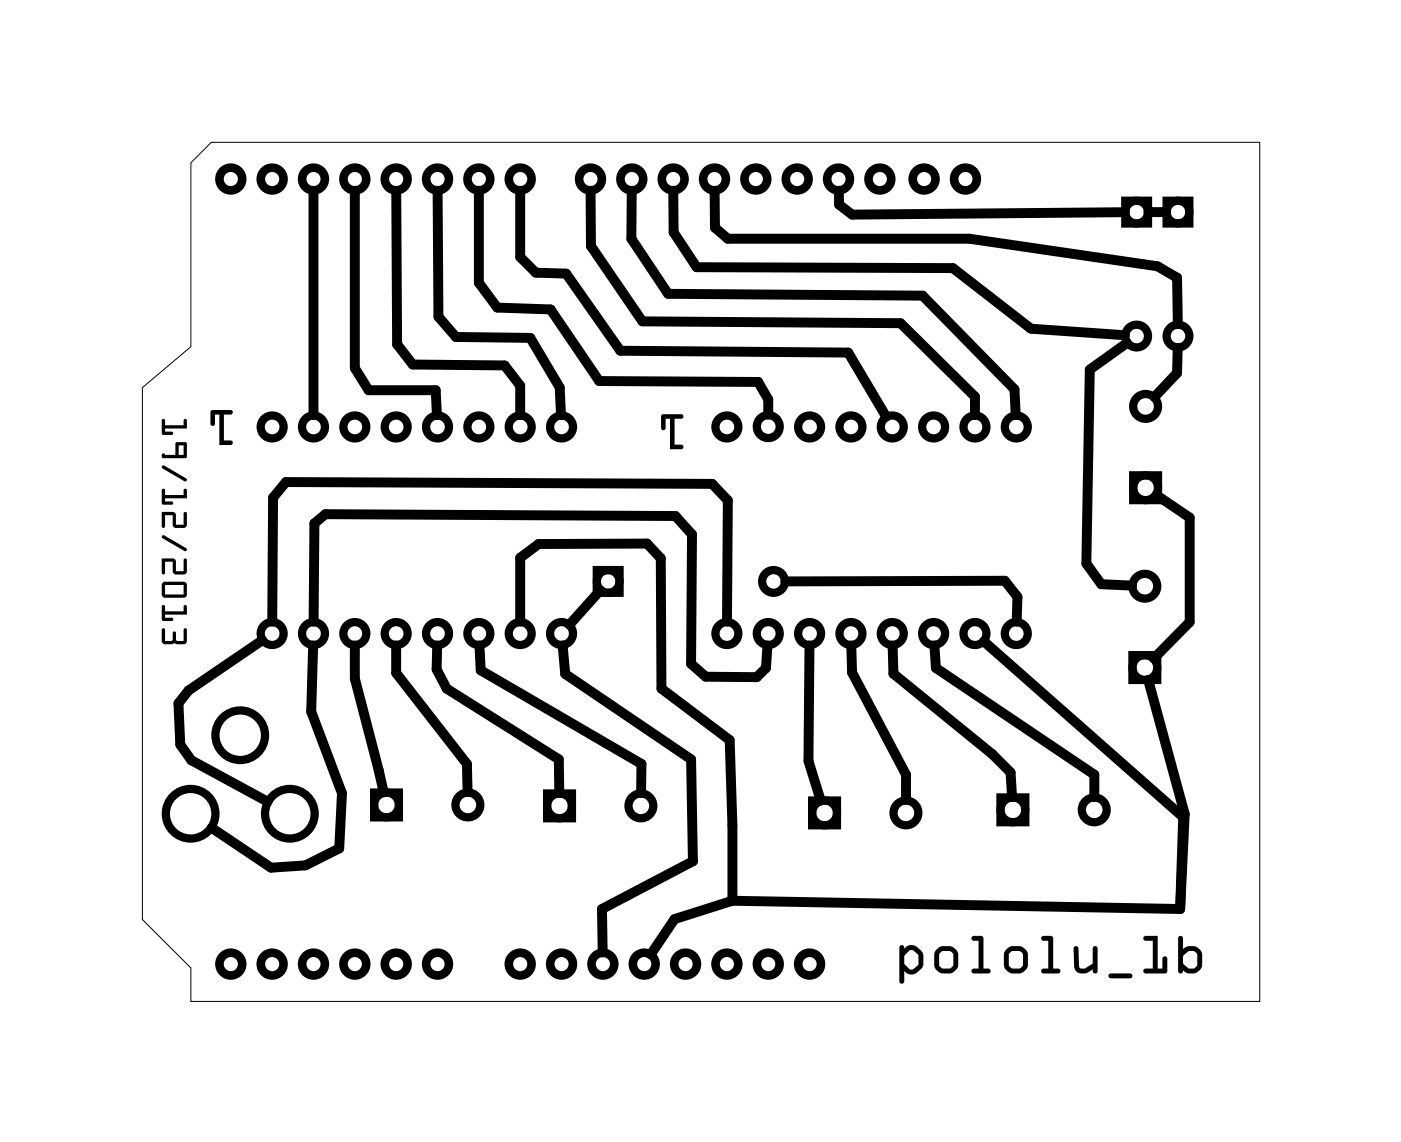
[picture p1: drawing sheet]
<svg xmlns="http://www.w3.org/2000/svg" width="86mm" height="70mm" viewBox="0 0 86 70" stroke-linecap="round" stroke-linejoin="round" font-family="sans-serif">
<path d="M11.7 10l1.3-1.3h64.4v52.9h-65.7v-2.1l-3-3v-32.7l3-2.5z" fill="none" stroke="#000" stroke-width=".06"/>
<g fill="none" stroke="#000" stroke-width=".51">
<path d="M69.1 12.3h1.4v1.4h-1.4zM71.7 12.3h1.4v1.4h-1.4zM36.7 35h1.4v1.4h-1.4zM69.6 29.2h1.5v1.5h-1.5zM23 48.7h1.5v1.5h-1.5zM33.6 48.8h1.5v1.5h-1.5zM49.9 49.2h1.5v1.5h-1.5zM61.5 49h1.5v1.5h-1.5zM69.6 40.3h1.5v1.5h-1.5z"/>
<circle cx="69.8" cy="13" r=".7"/>
<circle cx="72.4" cy="13" r=".7"/>
<circle cx="16.7" cy="26.2" r=".7"/>
<circle cx="16.7" cy="38.9" r=".7"/>
<circle cx="19.3" cy="38.9" r=".7"/>
<circle cx="19.3" cy="26.2" r=".7"/>
<circle cx="21.8" cy="38.9" r=".7"/>
<circle cx="21.8" cy="26.2" r=".7"/>
<circle cx="24.3" cy="38.9" r=".7"/>
<circle cx="24.3" cy="26.2" r=".7"/>
<circle cx="26.9" cy="38.9" r=".7"/>
<circle cx="26.9" cy="26.2" r=".7"/>
<circle cx="29.4" cy="38.9" r=".7"/>
<circle cx="29.4" cy="26.2" r=".7"/>
<circle cx="32" cy="26.2" r=".7"/>
<circle cx="32" cy="38.9" r=".7"/>
<circle cx="34.5" cy="38.9" r=".7"/>
<circle cx="34.5" cy="26.2" r=".7"/>
<circle cx="37.4" cy="35.7" r=".7"/>
<circle cx="44.7" cy="38.9" r=".7"/>
<circle cx="44.7" cy="26.2" r=".7"/>
<circle cx="47.2" cy="38.9" r=".7"/>
<circle cx="47.2" cy="26.2" r=".7"/>
<circle cx="47.5" cy="35.7" r=".7"/>
<circle cx="49.7" cy="38.9" r=".7"/>
<circle cx="49.7" cy="26.2" r=".7"/>
<circle cx="52.3" cy="38.9" r=".7"/>
<circle cx="52.3" cy="26.2" r=".7"/>
<circle cx="54.8" cy="38.9" r=".7"/>
<circle cx="54.8" cy="26.2" r=".7"/>
<circle cx="57.4" cy="38.9" r=".7"/>
<circle cx="57.4" cy="26.2" r=".7"/>
<circle cx="59.9" cy="38.9" r=".7"/>
<circle cx="59.9" cy="26.2" r=".7"/>
<circle cx="62.4" cy="26.2" r=".7"/>
<circle cx="62.4" cy="38.9" r=".7"/>
<circle cx="69.8" cy="20.7" r=".7"/>
<circle cx="70.3" cy="36" r=".76"/>
<circle cx="70.4" cy="30" r=".76"/>
<circle cx="70.4" cy="25" r=".76"/>
<circle cx="72.4" cy="20.7" r=".7"/>
<circle cx="11.7" cy="50" r="1.52"/>
<circle cx="14.8" cy="45.2" r="1.52"/>
<circle cx="17.8" cy="50" r="1.52"/>
<circle cx="23.7" cy="49.5" r=".76"/>
<circle cx="28.7" cy="49.5" r=".76"/>
<circle cx="34.4" cy="49.5" r=".76"/>
<circle cx="39.4" cy="49.5" r=".76"/>
<circle cx="50.7" cy="50" r=".76"/>
<circle cx="55.7" cy="50" r=".76"/>
<circle cx="62.2" cy="49.8" r=".76"/>
<circle cx="67.2" cy="49.8" r=".76"/>
<circle cx="70.3" cy="41" r=".76"/>
</g>
<g fill="none" stroke="#000" stroke-width=".53">
<circle cx="14.2" cy="11" r=".7"/>
<circle cx="16.7" cy="11" r=".7"/>
<circle cx="19.3" cy="11" r=".7"/>
<circle cx="21.8" cy="11" r=".7"/>
<circle cx="24.3" cy="11" r=".7"/>
<circle cx="26.9" cy="11" r=".7"/>
<circle cx="29.4" cy="11" r=".7"/>
<circle cx="32" cy="11" r=".7"/>
<circle cx="36.3" cy="11" r=".7"/>
<circle cx="38.8" cy="11" r=".7"/>
<circle cx="41.4" cy="11" r=".7"/>
<circle cx="43.9" cy="11" r=".7"/>
<circle cx="46.4" cy="11" r=".7"/>
<circle cx="49" cy="11" r=".7"/>
<circle cx="51.5" cy="11" r=".7"/>
<circle cx="54.1" cy="11" r=".7"/>
<circle cx="56.8" cy="11" r=".7"/>
<circle cx="59.3" cy="11" r=".7"/>
<circle cx="14.2" cy="59.3" r=".7"/>
<circle cx="16.7" cy="59.3" r=".7"/>
<circle cx="19.3" cy="59.3" r=".7"/>
<circle cx="21.8" cy="59.3" r=".7"/>
<circle cx="24.3" cy="59.3" r=".7"/>
<circle cx="26.9" cy="59.3" r=".7"/>
<circle cx="32" cy="59.3" r=".7"/>
<circle cx="34.5" cy="59.3" r=".7"/>
<circle cx="37" cy="59.3" r=".7"/>
<circle cx="39.6" cy="59.3" r=".7"/>
<circle cx="42.1" cy="59.3" r=".7"/>
<circle cx="44.7" cy="59.3" r=".7"/>
<circle cx="47.2" cy="59.3" r=".7"/>
<circle cx="49.7" cy="59.3" r=".7"/>
</g>
<g fill="#000">
<path d="M13 25.2h1.2a.14 .14 0 0 1 .1 .1 .14 .14 0 0 1-.1 .2h-.4v1.6h.4a.14 .14 0 0 1 .1 .1 .14 .14 0 0 1-.1 .2h-.7v-1.9h-.3v.5a.14 .14 0 0 1-.1 .2 .14 .14 0 0 1-.2-.2zM40.7 25.5h1.2a.14 .14 0 0 1 .1 .1 .14 .14 0 0 1-.1 .1h-.5v1.6h.5a.14 .14 0 0 1 .1 .2 .14 .14 0 0 1-.1 .1h-.7v-1.9h-.3v.6a.14 .14 0 0 1-.1 .1 .14 .14 0 0 1-.2-.1z"/>
<path d="M10 25.8h.1v.3h1.2v-.2a.1 .1 0 0 1 .1-.1 .1 .1 0 0 1 .1 .1v.4h-1.4v.2h.4a.1 .1 0 0 1 .1 .1 .1 .1 0 0 1-.1 .1h-.6zM10 27.9l.8 .1v-.8h.7l-.1 1h-1.4l-.1-.1zM11 27.4v.6h.3v-.6zM10 28.6h.1l1.3 .8a.1 .1 0 0 1 .1 .1 .11 .11 0 0 1-.2 .1l-1.3-.8zM10 30.1h.1v.3h1.2v-.3a.1 .1 0 0 1 .1-.1 .1 .1 0 0 1 .1 .1v.5h-1.4v.2h.4a.1 .1 0 0 1 .1 .1 .1 .1 0 0 1-.1 .1h-.6zM9.9 31.5h.9v.8h.5v-.7a.1 .1 0 0 1 .1-.1 .1 .1 0 0 1 .1 .1v.7l-.1 .1h-.7l-.1-.7h-.5v.7a.1 .1 0 0 1-.1 .1 .1 .1 0 0 1-.1-.1zM10 32.9h.1l1.3 .8a.1 .1 0 0 1 .1 .1 .11 .11 0 0 1-.2 .1l-1.3-.8zM9.9 34.3l.9 .1v.7h.5v-.7a.1 .1 0 0 1 .1-.1 .1 .1 0 0 1 .1 .1v.7l-.1 .2h-.7l-.1-.8h-.5v.7a.1 .1 0 0 1-.1 .1 .1 .1 0 0 1-.1-.1zM10 35.8h1.4l.1 .2v.6l-.2 .1h-1.2l-.2-.2zM10.1 36v.5h1.2v-.5zM10 37.2l.1 .1v.3h1.2v-.3a.1 .1 0 0 1 .1-.1 .1 .1 0 0 1 .1 .1v.5h-1.4v.2h.4a.1 .1 0 0 1 .1 .1 .1 .1 0 0 1-.1 .1l-.6-.1zM10 38.6l.1 .1v.7h.5v-.5a.1 .1 0 0 1 .1-.1 .1 .1 0 0 1 .1 .1v.5h.5v-.7a.1 .1 0 0 1 .1-.1 .1 .1 0 0 1 .1 .1v.7l-.1 .2-.7-.1-.6 .1-.2-.2z"/>
<path d="M10 25.8h.1v.3h1.2v-.2a.1 .1 0 0 1 .1-.1 .1 .1 0 0 1 .1 .1v.4h-1.4v.2h.4a.1 .1 0 0 1 .1 .1 .1 .1 0 0 1-.1 .1h-.6zM10 25.8l-.1 .9h.6a.1 .1 0 0 0 .1-.1 .1 .1 0 0 0-.1-.1h-.4v-.2h1.4v-.4a.1 .1 0 0 0-.1-.1 .1 .1 0 0 0-.1 .1v.2h-1.2v-.3zM10 27.9l.8 .1v-.8h.7l-.1 1h-1.4l-.1-.1zM10 27.9l-.1 .2 .1 .1h1.4l.1-1h-.7v.8zM11 27.4v.6h.3v-.6zM11 27.4h.3v.6h-.3zM10 28.6h.1l1.3 .8a.1 .1 0 0 1 .1 .1 .11 .11 0 0 1-.2 .1l-1.3-.8zM10 28.6v.2l1.3 .8a.11 .11 0 0 0 .2-.1 .1 .1 0 0 0-.1-.1l-1.3-.8zM10 30.1h.1v.3h1.2v-.3a.1 .1 0 0 1 .1-.1 .1 .1 0 0 1 .1 .1v.5h-1.4v.2h.4a.1 .1 0 0 1 .1 .1 .1 .1 0 0 1-.1 .1h-.6zM10 30.1l-.1 .9h.6a.1 .1 0 0 0 .1-.1 .1 .1 0 0 0-.1-.1h-.4v-.2h1.4v-.5a.1 .1 0 0 0-.1-.1 .1 .1 0 0 0-.1 .1v.3h-1.2v-.3zM9.9 31.5h.9v.8h.5v-.7a.1 .1 0 0 1 .1-.1 .1 .1 0 0 1 .1 .1v.7l-.1 .1h-.7l-.1-.7h-.5v.7a.1 .1 0 0 1-.1 .1 .1 .1 0 0 1-.1-.1zM9.9 31.5v.9a.1 .1 0 0 0 .1 .1 .1 .1 0 0 0 .1-.1v-.7h.5l.1 .7h.7l.1-.1v-.7a.1 .1 0 0 0-.1-.1 .1 .1 0 0 0-.1 .1v.7h-.5v-.8zM10 32.9h.1l1.3 .8a.1 .1 0 0 1 .1 .1 .11 .11 0 0 1-.2 .1l-1.3-.8zM10 32.9v.2l1.3 .8a.11 .11 0 0 0 .2-.1 .1 .1 0 0 0-.1-.1l-1.3-.8zM9.9 34.3l.9 .1v.7h.5v-.7a.1 .1 0 0 1 .1-.1 .1 .1 0 0 1 .1 .1v.7l-.1 .2h-.7l-.1-.8h-.5v.7a.1 .1 0 0 1-.1 .1 .1 .1 0 0 1-.1-.1zM9.9 34.3v.9a.1 .1 0 0 0 .1 .1 .1 .1 0 0 0 .1-.1v-.7h.5l.1 .8h.7l.1-.2v-.7a.1 .1 0 0 0-.1-.1 .1 .1 0 0 0-.1 .1v.7h-.5v-.7zM10 35.8h1.4l.1 .2v.6l-.2 .1h-1.2l-.2-.2zM10 35.8l-.1 .7 .2 .2h1.2l.2-.1v-.6l-.1-.2zM10.1 36v.5h1.2v-.5zM10.1 36h1.2v.5h-1.2zM10 37.2l.1 .1v.3h1.2v-.3a.1 .1 0 0 1 .1-.1 .1 .1 0 0 1 .1 .1v.5h-1.4v.2h.4a.1 .1 0 0 1 .1 .1 .1 .1 0 0 1-.1 .1l-.6-.1zM10 37.2l-.1 .9 .6 .1a.1 .1 0 0 0 .1-.1 .1 .1 0 0 0-.1-.1h-.4v-.2h1.4v-.5a.1 .1 0 0 0-.1-.1 .1 .1 0 0 0-.1 .1v.3h-1.2v-.3zM10 38.6l.1 .1v.7h.5v-.5a.1 .1 0 0 1 .1-.1 .1 .1 0 0 1 .1 .1v.5h.5v-.7a.1 .1 0 0 1 .1-.1 .1 .1 0 0 1 .1 .1v.7l-.1 .2-.7-.1-.6 .1-.2-.2zM10 38.6l-.1 .8 .2 .2 .6-.1 .7 .1 .1-.2v-.7a.1 .1 0 0 0-.1-.1 .1 .1 0 0 0-.1 .1v.7h-.5v-.5a.1 .1 0 0 0-.1-.1 .1 .1 0 0 0-.1 .1v.5h-.5v-.7z"/>
<path d="M13 25.2h1.2a.14 .14 0 0 1 .1 .1 .14 .14 0 0 1-.1 .2h-.4v1.6h.4a.14 .14 0 0 1 .1 .1 .14 .14 0 0 1-.1 .2h-.7v-1.9h-.3v.5a.14 .14 0 0 1-.1 .2 .14 .14 0 0 1-.2-.2zM13 25.2l-.1 .8a.14 .14 0 0 0 .2 .2 .14 .14 0 0 0 .1-.2v-.5h.3v1.9h.7a.14 .14 0 0 0 .1-.2 .14 .14 0 0 0-.1-.1h-.4v-1.6h.4a.14 .14 0 0 0 .1-.2 .14 .14 0 0 0-.1-.1z"/>
<path d="M40.7 25.5h1.2a.14 .14 0 0 1 .1 .1 .14 .14 0 0 1-.1 .1h-.5v1.6h.5a.14 .14 0 0 1 .1 .2 .14 .14 0 0 1-.1 .1h-.7v-1.9h-.3v.6a.14 .14 0 0 1-.1 .1 .14 .14 0 0 1-.2-.1zM40.7 25.5l-.1 .8a.14 .14 0 0 0 .2 .1 .14 .14 0 0 0 .1-.1v-.6h.3v1.9h.7a.14 .14 0 0 0 .1-.1 .14 .14 0 0 0-.1-.2h-.5v-1.6h.5a.14 .14 0 0 0 .1-.1 .14 .14 0 0 0-.1-.1z"/>
<path d="M55.3 58.1a.16 .16 0 0 1 .2 0 .16 .16 0 0 1 .1 .2l.1-.1a.63 .63 0 0 1 .9 .3l.1 .2a.87 .87 0 0 1-.4 1.1 .54 .54 0 0 1-.7-.1v.6a.15 .15 0 0 1-.2 .2 .15 .15 0 0 1-.1-.2zM55.3 58.1v2.2a.15 .15 0 0 0 .1 .2 .15 .15 0 0 0 .2-.2v-.6a.54 .54 0 0 0 .7 .1l.3-.2a1.07 1.07 0 0 0 .1-1l-.3-.3a.54 .54 0 0 0-.8 0 .16 .16 0 0 0-.1-.2 .16 .16 0 0 0-.2 0zM55.9 58.4l-.3 .4v.4l.3 .4h.1l.4-.3v-.5l-.3-.4zM55.9 58.4h.2l.3 .4v.5l-.4 .3h-.1l-.3-.4v-.5zM57.5 58.4l.4-.2h.5l.3 .2a1.19 1.19 0 0 1 .2 1l-.1 .2-.3 .2h-.6l-.3-.2a1.23 1.23 0 0 1-.2-1zM57.5 58.4l-.1 .2a1.23 1.23 0 0 0 .2 1l.3 .2a.71 .71 0 0 0 .8-.1l.2-.3a1.19 1.19 0 0 0-.2-1l-.4-.2a.74 .74 0 0 0-.8 .2zM57.7 58.6v.8l.2 .1h.5l.2-.2v-.7l-.3-.1h-.4zM57.7 58.6l.2-.1h.4l.3 .1v.7l-.2 .2h-.5l-.2-.1zM59.7 57.6l.6-.1 .1 .1v1.9h.3a.15 .15 0 0 1 .2 .2 .15 .15 0 0 1-.2 .1h-.9a.15 .15 0 0 1-.1-.1 .15 .15 0 0 1 .1-.2h.3v-1.7h-.3l-.1-.1zM59.7 57.6v.1l.1 .1h.3v1.7h-.3a.15 .15 0 0 0-.1 .2 .15 .15 0 0 0 .1 .1h.9a.15 .15 0 0 0 .2-.1 .15 .15 0 0 0-.2-.2h-.3v-1.9l-.1-.1zM61.8 58.4l.4-.2h.5l.3 .2a1.19 1.19 0 0 1 .2 1l-.1 .2-.3 .2h-.7l-.3-.2a1.23 1.23 0 0 1-.1-1zM61.8 58.4l-.1 .2a1.23 1.23 0 0 0 .1 1l.4 .2a.71 .71 0 0 0 .7-.1l.3-.3a1.19 1.19 0 0 0-.2-1l-.4-.2a.74 .74 0 0 0-.8 .2zM62 58.6v.8l.2 .1h.5l.2-.2-.1-.7-.2-.1h-.4zM62 58.6l.2-.1h.4l.2 .1 .1 .7-.2 .2h-.5l-.2-.1zM64 57.6l.6-.1 .1 .1v1.9h.3a.15 .15 0 0 1 .1 .2 .15 .15 0 0 1-.1 .1h-.9a.15 .15 0 0 1-.1-.1 .15 .15 0 0 1 .1-.2h.3v-1.7h-.3l-.1-.1zM64 57.6v.1l.1 .1h.3v1.7h-.3a.15 .15 0 0 0-.1 .2 .15 .15 0 0 0 .1 .1h.9a.15 .15 0 0 0 .1-.1 .15 .15 0 0 0-.1-.2h-.3v-1.9l-.1-.1zM66 58.2h.1l.1 .1 .1 1.1 .1 .1h.3l.4-.3v-.9a.15 .15 0 0 1 .2-.1 .15 .15 0 0 1 .1 .1v1.4a.15 .15 0 0 1-.1 .1 .15 .15 0 0 1-.2-.1v-.1a.66 .66 0 0 1-1.1-.2zM66 58.2v1.2a.54 .54 0 0 0 .8 .4l.3-.2v.1a.15 .15 0 0 0 .2 .1 .15 .15 0 0 0 .1-.1v-1.4a.15 .15 0 0 0-.1-.1 .15 .15 0 0 0-.2 .1v.9l-.4 .3h-.3l-.1-.1-.1-1.1-.1-.1zM68.1 59.9l1.3-.1a.15 .15 0 0 1 .2 .2 .15 .15 0 0 1-.2 .1h-1.2l-.1-.1zM68.1 59.9v.1l.1 .1h1.2a.15 .15 0 0 0 .2-.1 .15 .15 0 0 0-.2-.2zM70.3 57.6l.8-.1v2h.3v-.6a.15 .15 0 0 1 .2-.1 .15 .15 0 0 1 .1 .1v.8l-.1 .1h-1.2a.15 .15 0 0 1-.2-.1 .15 .15 0 0 1 .2-.2h.4v-1.7h-.5v-.1zM70.3 57.6v.1v.1h.5v1.7h-.4a.15 .15 0 0 0-.2 .2 .15 .15 0 0 0 .2 .1h1.2l.1-.1v-.8a.15 .15 0 0 0-.1-.1 .15 .15 0 0 0-.2 .1v.6h-.3v-2zM72.4 57.6l.2-.1 .1 .1v.7a.83 .83 0 0 1 .8-.1l.2 .2a1.19 1.19 0 0 1 .2 1l-.3 .3a.69 .69 0 0 1-.9-.1 .15 .15 0 0 1-.1 .2 .15 .15 0 0 1-.2-.1zM72.4 57.6v2.1a.15 .15 0 0 0 .2 .1 .15 .15 0 0 0 .1-.2 .7 .7 0 0 0 .9 .1l.3-.3a1.19 1.19 0 0 0-.2-1l-.2-.2a.87 .87 0 0 0-.8 .2v-.8l-.1-.1zM72.7 58.7v.6l.4 .2h.2l.2-.1 .1-.7-.1-.1-.2-.1h-.3zM72.7 58.7l.3-.2h.3l.2 .1 .1 .1-.1 .7-.2 .1h-.2l-.4-.2z"/>
<path d="M55.3 58.1h.2l.1 .2 .1-.1a.63 .63 0 0 1 .9 .3l.1 .1a.91 .91 0 0 1-.7 1.3h-.2l-.2-.2v.6a.15 .15 0 0 1-.2 .2 .15 .15 0 0 1-.1-.2zM55.9 58.4l-.3 .4v.4l.3 .4h.1l.4-.3v-.5l-.3-.4zM57.5 58.4l.1-.1a.74 .74 0 0 1 .8-.1l.3 .2a1.19 1.19 0 0 1 .2 1l-.2 .3a.74 .74 0 0 1-.8 .1l-.3-.2a1.23 1.23 0 0 1-.2-1zM57.7 58.6v.8l.2 .1h.5l.2-.2v-.7l-.3-.1h-.4zM59.7 57.6l.6-.1 .1 .1v1.9h.3a.15 .15 0 0 1 .2 .2 .15 .15 0 0 1-.2 .1h-.9a.15 .15 0 0 1-.1-.1 .15 .15 0 0 1 .1-.2h.3v-1.7h-.3l-.1-.1zM61.8 58.4l.1-.1a.74 .74 0 0 1 .7-.1l.4 .2a1.19 1.19 0 0 1 .2 1l-.3 .3a.74 .74 0 0 1-.7 .1l-.4-.2a1.23 1.23 0 0 1-.1-1zM62 58.6v.8l.2 .1h.5l.2-.2-.1-.7-.2-.1h-.4zM64 57.6l.6-.1 .1 .1v1.9h.3a.15 .15 0 0 1 .1 .2 .15 .15 0 0 1-.1 .1h-.9a.15 .15 0 0 1-.1-.1 .15 .15 0 0 1 .1-.2h.3v-1.7h-.3l-.1-.1zM66 58.2h.1l.1 .1 .1 1.1 .1 .1h.3l.4-.3v-.9a.15 .15 0 0 1 .2-.1 .15 .15 0 0 1 .1 .1v1.4a.15 .15 0 0 1-.1 .1 .15 .15 0 0 1-.2-.1v-.1a.64 .64 0 0 1-.6 .3 .64 .64 0 0 1-.5-.5zM68.1 59.9l1.3-.1a.15 .15 0 0 1 .2 .2 .15 .15 0 0 1-.2 .1h-1.2l-.1-.1zM70.3 57.6l.8-.1v2h.3v-.6a.15 .15 0 0 1 .2-.1 .15 .15 0 0 1 .1 .1v.8l-.1 .1h-1.2a.15 .15 0 0 1-.2-.1 .15 .15 0 0 1 .2-.2h.4v-1.7h-.5v-.1zM72.4 57.6l.2-.1 .1 .1v.8a.83 .83 0 0 1 .8-.2l.2 .2a1.19 1.19 0 0 1 .2 1l-.2 .2a.72 .72 0 0 1-.9 .2l-.1-.2a.15 .15 0 0 1-.1 .2 .15 .15 0 0 1-.2-.1zM72.7 58.7v.6l.4 .2h.2l.2-.1 .1-.7-.1-.1-.2-.1h-.3z"/>
</g>
<g fill="none" stroke="#000" stroke-width=".61">
<path d="M19.3 11.7v13.8M21.8 11.7v10.9l.8 1.4h4.2v1.5M24.3 11.7l.1 9.5 1 1.2 5.6 .1 1 1.2v1.8M26.9 11.7v7.8l1.1 1.2 4.6 .1 1.8 3 .1 1.7M29.4 11.7v5.7l1.2 1.5 3.2 .1 3 4.4 9.8 .1 .6 1.1v.9M32 11.7v4.1l.9 1h1.9l3.3 4.8 14 .1 2.3 3.9M36.3 11.7v3.4l3.2 4.7 15.8 .1 4.6 4.5v1.1M38.8 11.7v3l2.2 3.4 15.7 .1 5.6 5.7 .1 1.6M41.4 11.7v2.6l1.4 2.1 15.7 .1 4.8 3.7 5.8 .4M43.9 11.7v2.3l.8 .7h14.9l11.5 1.7 1.2 .7 .1 2.8M51.5 11.7l.1 .9 .8 .6 16.7-.2M70.6 13h1"/>
<path d="M16.1 39.4l-4.5 3-.6 .8 .1 2.6 .7 .9 4.6 2.6M16.7 38.2l.1-7.6 .8-1 26.2 .1 .9 1.1v7.4M19.2 39.7l-.1 4 1.9 5.1-.2 3.4-2 1-2.1 .1-3.7-2.4M19.3 38.2v-6l.7-.6 21.5 .1 1 1.2v7.9l.9 .8h3.1l.6-.5 .1-1.4M21.8 39.7v2l1.8 7M24.3 39.7v1.7l4.4 5.6v1.7M26.9 39.7l-.1 1.4 .6 1.2 6.9 4.4 .1 2M29.5 39.7v1.5l9.9 5.8v1.7M32 38.2v-3.9l1.1-.9h6.7l.8 .9v8l4.2 3.2 .2 5.2v4.7M34.6 39.7l.1 1.7 7.8 5.3 .1 6.2-5.6 3v2.7M36.9 36.3l-1.9 2.1M48.3 35.7h13.4l.8 1v1.5"/>
<path d="M49.7 39.7v7.1l.7 2.4M52.3 39.7l.1 1.6 3.3 6.3v1.6M54.8 39.7l.1 1.7 6.1 5 1.1 1.1 .1 1.5M57.4 39.7l.1 1.4 9.7 6.5v1.4M60.5 39.4l12.2 10.8-.2 5.7M69.2 21.1l-2.2 1.6-.3 11.9 1 1.3 1.8 .1M71 30.4l2.1 1.4v6.4l-2.2 2.3M72.4 21.4l-.1 1.5-1.4 1.5M45 55.4l-3.6 1.1-1.4 2.2M45 55.4l27.5 .5M70.5 41.8l2.3 8.2-.3 5.9"/>
</g>
</svg>
